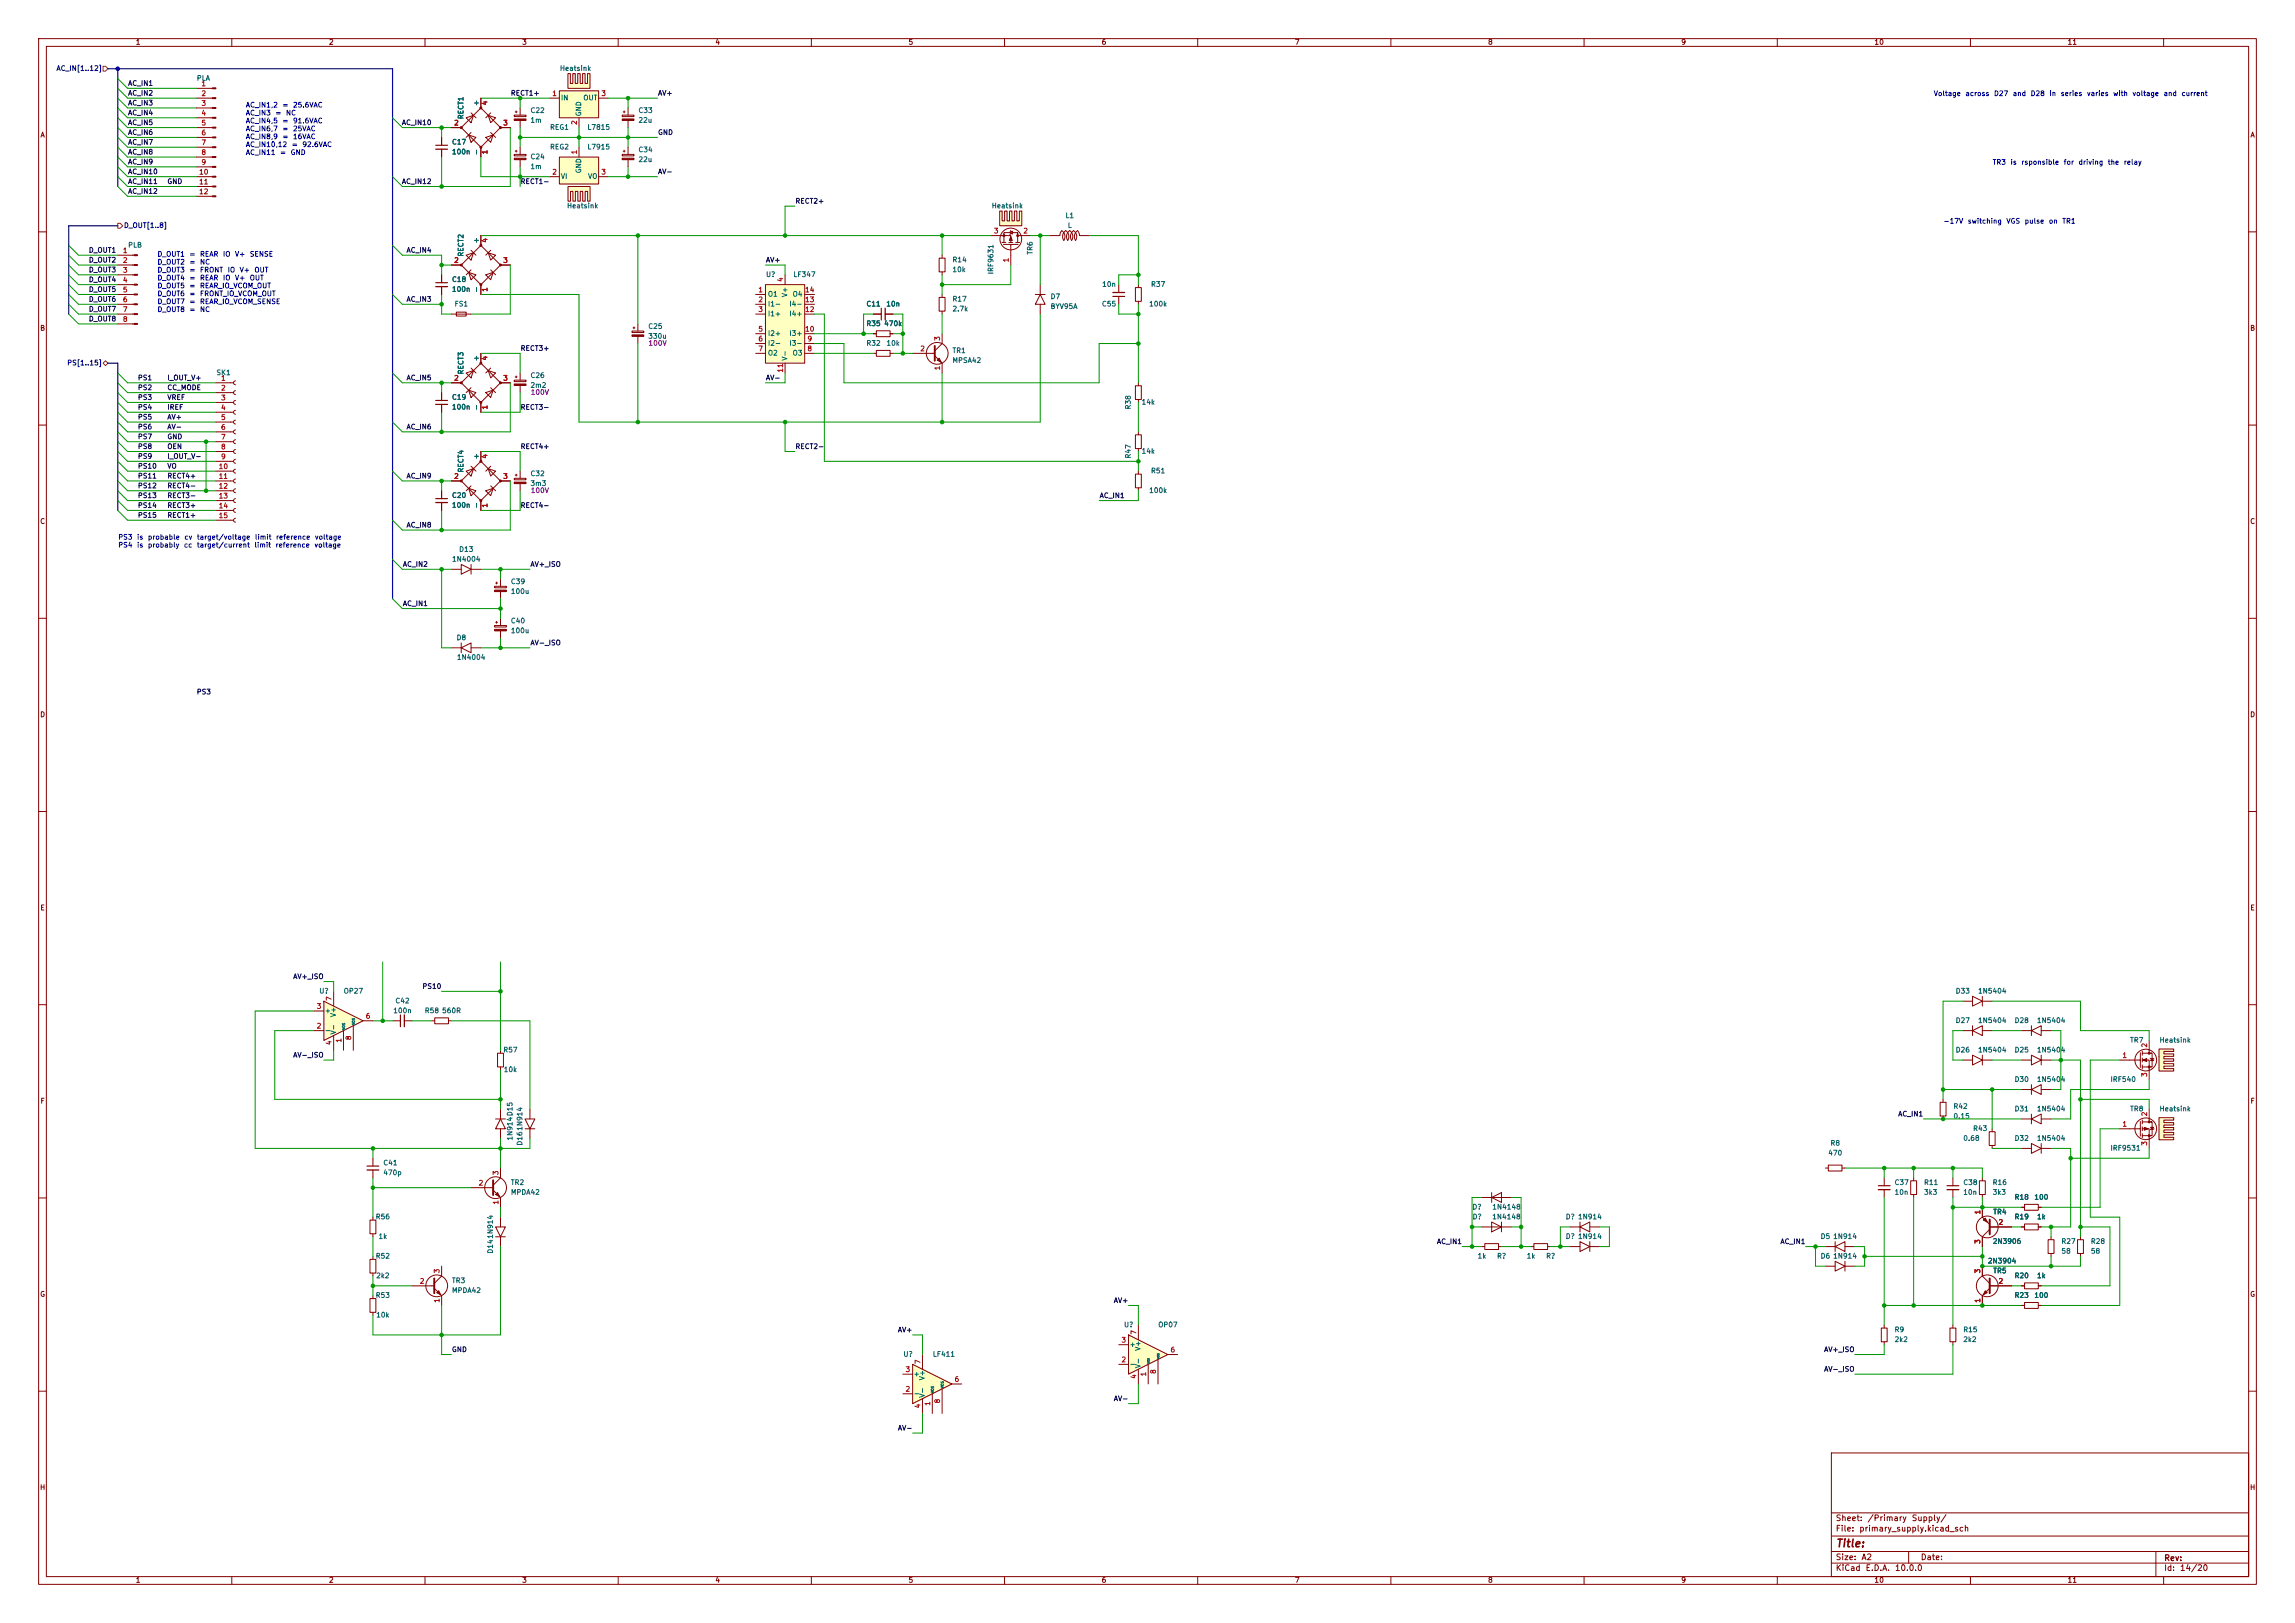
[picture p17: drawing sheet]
<svg xmlns="http://www.w3.org/2000/svg" width="594mm" height="420mm" viewBox="0 0 594 420" stroke-linecap="round" stroke-linejoin="round" font-family="sans-serif">
<defs><g id="words">
<text font-size="2" fill="#840000" x="475" y="400.9">Title:</text>
<g font-size="1.5" fill="#840000">
<text x="475" y="394">Sheet:</text>
<text x="483.2" y="394">/Primary</text>
<text x="494.7" y="394">Supply/</text>
<text x="475" y="396.7">File:</text>
<text x="481.1" y="396.7">primary_supply.kicad_sch</text>
<text x="475" y="406.9">KiCad</text>
<text x="475" y="404.1">Size:</text>
<text x="481.7" y="404.1">A2</text>
<text x="482.7" y="406.9">E.D.A.</text>
<text x="490.3" y="406.9">10.0.0</text>
<text x="497" y="404.1">Date:</text>
<text x="560" y="404.3">Rev:</text>
<text x="560" y="406.9">Id:</text>
<text x="564.1" y="406.9">14/20</text>
</g>
<g font-size="1.3" fill="#840000">
<text x="35" y="11.9">1</text>
<text x="85" y="11.9">2</text>
<text x="135" y="11.9">3</text>
<text x="185" y="11.9">4</text>
<text x="235" y="11.9">5</text>
<text x="285" y="11.9">6</text>
<text x="335" y="11.9">7</text>
<text x="385" y="11.9">8</text>
<text x="435" y="11.9">9</text>
<text x="485" y="11.9">10</text>
<text x="535" y="11.9">11</text>
<text x="10.3" y="35.9">A</text>
<text x="582.3" y="35.9">A</text>
<text x="10.3" y="85.9">B</text>
<text x="582.3" y="85.9">B</text>
<text x="10.3" y="135.9">C</text>
<text x="582.3" y="135.9">C</text>
<text x="10.3" y="185.9">D</text>
<text x="582.3" y="185.9">D</text>
<text x="10.3" y="235.9">E</text>
<text x="582.3" y="235.9">E</text>
<text x="10.3" y="285.9">F</text>
<text x="582.3" y="285.9">F</text>
<text x="10.3" y="335.9">G</text>
<text x="582.3" y="335.9">G</text>
<text x="10.2" y="385.9">H</text>
<text x="582.2" y="385.9">H</text>
<text x="35" y="409.9">1</text>
<text x="85" y="409.9">2</text>
<text x="135" y="409.9">3</text>
<text x="185" y="409.9">4</text>
<text x="235" y="409.9">5</text>
<text x="285" y="409.9">6</text>
<text x="335" y="409.9">7</text>
<text x="385" y="409.9">8</text>
<text x="435" y="409.9">9</text>
<text x="485" y="409.9">10</text>
<text x="535" y="409.9">11</text>
</g>
<g font-size="1.3" fill="#000084">
<text x="14.5" y="18.6">AC_IN[1..12]</text>
<text x="31.9" y="59.3">D_OUT[1..8]</text>
<text x="17.3" y="94.8">PS[1..15]</text>
</g>
<g font-size="1.3" fill="#0f0f0f">
<text x="33" y="22.5">AC_IN1</text>
<text x="33" y="25.1">AC_IN2</text>
<text x="33" y="27.6">AC_IN3</text>
<text x="132.1" y="25.1">RECT1+</text>
<text x="170.2" y="25.1">AV+</text>
<text x="33" y="30.1">AC_IN4</text>
<text x="33" y="32.7">AC_IN5</text>
<text x="33" y="35.2">AC_IN6</text>
<text x="103.9" y="32.7">AC_IN10</text>
<text x="170.2" y="35.2">GND</text>
<text x="33" y="40.3">AC_IN8</text>
<text x="33" y="37.8">AC_IN7</text>
<text x="33" y="47.9">AC_IN11</text>
<text x="33" y="45.4">AC_IN10</text>
<text x="33" y="42.8">AC_IN9</text>
<text x="43.2" y="47.9">GND</text>
<text x="103.9" y="47.9">AC_IN12</text>
<text x="134.6" y="47.9">RECT1-</text>
<text x="170.2" y="45.4">AV-</text>
<text x="33" y="50.5">AC_IN12</text>
<text x="205.7" y="53">RECT2+</text>
<text x="22.9" y="65.7">D_OUT1</text>
<text x="105.1" y="65.7">AC_IN4</text>
<text x="22.9" y="70.8">D_OUT3</text>
<text x="22.9" y="68.2">D_OUT2</text>
<text x="198.1" y="68.2">AV+</text>
<text x="22.9" y="75.9">D_OUT5</text>
<text x="22.9" y="73.3">D_OUT4</text>
<text x="22.9" y="78.4">D_OUT6</text>
<text x="22.9" y="80.9">D_OUT7</text>
<text x="22.9" y="83.5">D_OUT8</text>
<text x="105.1" y="78.4">AC_IN3</text>
<text x="134.6" y="91.1">RECT3+</text>
<text x="35.6" y="98.7">PS1</text>
<text x="35.6" y="101.3">PS2</text>
<text x="43.2" y="101.3">CC_MODE</text>
<text x="43.2" y="98.7">I_OUT_V+</text>
<text x="105.1" y="98.7">AC_IN5</text>
<text x="198.1" y="98.7">AV-</text>
<text x="35.6" y="103.8">PS3</text>
<text x="35.6" y="106.3">PS4</text>
<text x="43.2" y="103.8">VREF</text>
<text x="43.2" y="106.3">IREF</text>
<text x="134.6" y="106.3">RECT3-</text>
<text x="35.6" y="114">PS7</text>
<text x="35.6" y="111.4">PS6</text>
<text x="35.6" y="108.9">PS5</text>
<text x="43.2" y="111.4">AV-</text>
<text x="43.2" y="108.9">AV+</text>
<text x="43.2" y="114">GND</text>
<text x="105.1" y="111.4">AC_IN6</text>
<text x="35.6" y="116.5">PS8</text>
<text x="35.6" y="119">PS9</text>
<text x="43.2" y="116.5">OEN</text>
<text x="43.2" y="119">I_OUT_V-</text>
<text x="134.6" y="116.5">RECT4+</text>
<text x="205.7" y="116.5">RECT2-</text>
<text x="35.6" y="121.6">PS10</text>
<text x="35.6" y="124.1">PS11</text>
<text x="43.2" y="124.1">RECT4+</text>
<text x="43.2" y="121.6">VO</text>
<text x="105.1" y="124.1">AC_IN9</text>
<text x="35.6" y="129.2">PS13</text>
<text x="35.6" y="126.7">PS12</text>
<text x="35.6" y="131.7">PS14</text>
<text x="43.2" y="129.2">RECT3-</text>
<text x="43.2" y="131.7">RECT3+</text>
<text x="43.2" y="126.7">RECT4-</text>
<text x="134.6" y="131.7">RECT4-</text>
<text x="284.5" y="129.2">AC_IN1</text>
<text x="35.6" y="134.3">PS15</text>
<text x="43.2" y="134.3">RECT1+</text>
<text x="105.1" y="136.8">AC_IN8</text>
<text x="104.1" y="147">AC_IN2</text>
<text x="137.2" y="147">AV+_ISO</text>
<text x="104.1" y="157.1">AC_IN1</text>
<text x="137.2" y="167.3">AV-_ISO</text>
<text x="50.8" y="180">PS3</text>
<text x="75.8" y="253.7">AV+_ISO</text>
<text x="109.2" y="256.2">PS10</text>
<text x="75.8" y="274">AV-_ISO</text>
<text x="491.2" y="289.2">AC_IN1</text>
<text x="371.8" y="322.2">AC_IN1</text>
<text x="460.7" y="322.2">AC_IN1</text>
<text x="288.1" y="337.5">AV+</text>
<text x="232.3" y="345.1">AV+</text>
<text x="116.8" y="350.2">GND</text>
<text x="472" y="350.2">AV+_ISO</text>
<text x="472" y="355.3">AV-_ISO</text>
<text x="288.1" y="362.9">AV-</text>
<text x="232.3" y="370.5">AV-</text>
</g>
<g font-size="1.3" fill="#006464">
<text x="50.8" y="21.2">PLA</text>
<text x="144.8" y="18.6">Heatsink</text>
<text x="124.2" y="27.6" transform="rotate(-90 124.2 27.6)">+</text>
<text x="137.2" y="29.5">C22</text>
<text x="145" y="26.3">IN</text>
<text x="150.9" y="26.3">OUT</text>
<text x="165.1" y="29.5">C33</text>
<text x="120.2" y="31" transform="rotate(-90 120.2 31)">RECT1</text>
<text x="137.2" y="32.1">1m</text>
<text x="142.2" y="33.9">REG1</text>
<text x="150.7" y="30.2" transform="rotate(-90 150.7 30.2)">GND</text>
<text x="151.9" y="33.9">L7815</text>
<text x="165.1" y="32.1">22u</text>
<text x="116.8" y="40.2">100n</text>
<text x="116.8" y="37.7">C17</text>
<text x="124.2" y="40.3" transform="rotate(-90 124.2 40.3)">-</text>
<text x="137.2" y="41.5">C24</text>
<text x="142.2" y="39">REG2</text>
<text x="151.9" y="39">L7915</text>
<text x="165.1" y="39.7">C34</text>
<text x="137.2" y="44">1m</text>
<text x="145" y="46.6">VI</text>
<text x="150.7" y="45" transform="rotate(-90 150.7 45)">GND</text>
<text x="152.1" y="46.6">VO</text>
<text x="165.1" y="42.2">22u</text>
<text x="146.6" y="54.2">Heatsink</text>
<text x="256.5" y="54.2">Heatsink</text>
<text x="275.6" y="56.7">L1</text>
<text x="276.2" y="59.3">L</text>
<text x="33" y="64.4">PLB</text>
<text x="124.2" y="63.1" transform="rotate(-90 124.2 63.1)">+</text>
<text x="120.2" y="66.5" transform="rotate(-90 120.2 66.5)">RECT2</text>
<text x="198.1" y="72">U?</text>
<text x="205.2" y="72">LF347</text>
<text x="246.4" y="70.7">10k</text>
<text x="246.4" y="68.2">R14</text>
<text x="257.4" y="71.1" transform="rotate(-90 257.4 71.1)">IRF9631</text>
<text x="267.6" y="66" transform="rotate(-90 267.6 66)">TR6</text>
<text x="116.8" y="75.8">100n</text>
<text x="116.8" y="73.3">C18</text>
<text x="124.2" y="75.8" transform="rotate(-90 124.2 75.8)">-</text>
<text x="198.6" y="77.1">O1</text>
<text x="204.1" y="77" transform="rotate(-90 204.1 77)">V+</text>
<text x="205" y="77.1">O4</text>
<text x="271.8" y="77.7">D7</text>
<text x="285.1" y="74.5">10n</text>
<text x="297.8" y="74.5">R37</text>
<text x="117.5" y="79.6">FS1</text>
<text x="198.6" y="79.6">I1-</text>
<text x="198.6" y="82.1">I1+</text>
<text x="204.2" y="82.1">I4+</text>
<text x="204.2" y="79.6">I4-</text>
<text x="224.1" y="79.6">C11</text>
<text x="229.3" y="79.6">10n</text>
<text x="246.4" y="80.9">2.7k</text>
<text x="246.4" y="78.3">R17</text>
<text x="271.8" y="80.2">BYV95A</text>
<text x="285.1" y="79.6">C55</text>
<text x="297.3" y="79.6">100k</text>
<text x="167.6" y="87.9">330u</text>
<text x="167.6" y="85.4">C25</text>
<text x="198.6" y="87.2">I2+</text>
<text x="198.6" y="89.8">I2-</text>
<text x="204.2" y="89.8">I3-</text>
<text x="204.2" y="87.2">I3+</text>
<text x="224.1" y="89.8">R32</text>
<text x="224.1" y="84.7">R35</text>
<text x="228.7" y="84.7">470k</text>
<text x="229.3" y="89.8">10k</text>
<text x="124.2" y="93.6" transform="rotate(-90 124.2 93.6)">+</text>
<text x="198.6" y="92.3">O2</text>
<text x="204.1" y="93.5" transform="rotate(-90 204.1 93.5)">V-</text>
<text x="205" y="92.3">O3</text>
<text x="246.4" y="91.7">TR1</text>
<text x="246.4" y="94.2">MPSA42</text>
<text x="55.9" y="97.4">SK1</text>
<text x="120.2" y="97" transform="rotate(-90 120.2 97)">RECT3</text>
<text x="137.2" y="100.6">2m2</text>
<text x="137.2" y="98.1">C26</text>
<text x="116.8" y="106.3">100n</text>
<text x="116.8" y="103.7">C19</text>
<text x="124.2" y="106.3" transform="rotate(-90 124.2 106.3)">-</text>
<text x="293" y="106.1" transform="rotate(-90 293 106.1)">R38</text>
<text x="295.4" y="105">14k</text>
<text x="124.2" y="119" transform="rotate(-90 124.2 119)">+</text>
<text x="293" y="118.8" transform="rotate(-90 293 118.8)">R47</text>
<text x="295.4" y="117.7">14k</text>
<text x="120.2" y="122.4" transform="rotate(-90 120.2 122.4)">RECT4</text>
<text x="137.2" y="123.5">C32</text>
<text x="297.8" y="122.8">R51</text>
<text x="116.8" y="131.7">100n</text>
<text x="116.8" y="129.1">C20</text>
<text x="124.2" y="131.7" transform="rotate(-90 124.2 131.7)">-</text>
<text x="137.2" y="126">3m3</text>
<text x="297.3" y="127.9">100k</text>
<text x="118.7" y="143.1">D13</text>
<text x="116.9" y="145.6">1N4004</text>
<text x="132.1" y="154">100u</text>
<text x="132.1" y="151.4">C39</text>
<text x="132.1" y="161.6">C40</text>
<text x="118" y="166">D8</text>
<text x="132.1" y="164.1">100u</text>
<text x="118.1" y="171">1N4004</text>
<text x="82.5" y="257.4">U?</text>
<text x="88.8" y="257.4">OP27</text>
<text x="506.1" y="257.4">D33</text>
<text x="511.8" y="257.4">1N5404</text>
<text x="83.9" y="262.5">+</text>
<text x="87.2" y="263.3" transform="rotate(-90 87.2 263.3)">V+</text>
<text x="101.7" y="262.5">100n</text>
<text x="102.2" y="259.9">C42</text>
<text x="109.8" y="262.5">R58</text>
<text x="114.3" y="262.5">560R</text>
<text x="83.9" y="267.6">-</text>
<text x="87.2" y="267.8" transform="rotate(-90 87.2 267.8)">V-</text>
<text x="506.1" y="265">D27</text>
<text x="511.8" y="265">1N5404</text>
<text x="521.3" y="265">D28</text>
<text x="527.1" y="265">1N5404</text>
<text x="130.1" y="272.6">R57</text>
<text x="506.1" y="272.6">D26</text>
<text x="511.8" y="272.6">1N5404</text>
<text x="521.3" y="272.6">D25</text>
<text x="527.1" y="272.6">1N5404</text>
<text x="551.2" y="270.1">TR7</text>
<text x="558.8" y="270.1">Heatsink</text>
<text x="130.3" y="277.7">10k</text>
<text x="521.3" y="280.3">D30</text>
<text x="527.1" y="280.3">1N5404</text>
<text x="546.1" y="280.3">IRF540</text>
<text x="505.5" y="287.2">R42</text>
<text x="521.3" y="287.9">D31</text>
<text x="527.1" y="287.9">1N5404</text>
<text x="551.2" y="287.9">TR8</text>
<text x="558.8" y="287.9">Heatsink</text>
<text x="505.5" y="289.8">0.15</text>
<text x="510.5" y="293">R43</text>
<text x="132.9" y="295.3" transform="rotate(-90 132.9 295.3)">1N914D15</text>
<text x="135.5" y="296.6" transform="rotate(-90 135.5 296.6)">D161N914</text>
<text x="473.1" y="299.3">470</text>
<text x="473.6" y="296.8">R8</text>
<text x="508" y="295.5">0.68</text>
<text x="521.3" y="295.5">D32</text>
<text x="527.1" y="295.5">1N5404</text>
<text x="546.1" y="298">IRF9531</text>
<text x="99.1" y="304.4">470p</text>
<text x="99.1" y="301.9">C41</text>
<text x="132.1" y="306.9">TR2</text>
<text x="132.1" y="309.5">MPDA42</text>
<text x="490.2" y="306.9">C37</text>
<text x="490.2" y="309.5">10n</text>
<text x="497.8" y="309.5">3k3</text>
<text x="497.8" y="306.9">R11</text>
<text x="508" y="306.9">C38</text>
<text x="508" y="309.5">10n</text>
<text x="515.6" y="309.5">3k3</text>
<text x="515.6" y="306.9">R16</text>
<text x="521.3" y="310.7">R18</text>
<text x="526.4" y="310.7">100</text>
<text x="97.1" y="315.8">R56</text>
<text x="381" y="313.3">D?</text>
<text x="381" y="315.8">D?</text>
<text x="386.1" y="315.8">1N4148</text>
<text x="386.1" y="313.3">1N4148</text>
<text x="405.1" y="315.8">D? 1N914</text>
<text x="515.8" y="314.6">TR4</text>
<text x="521.3" y="315.8">R19</text>
<text x="527.1" y="315.8">1k</text>
<text x="97.8" y="320.9">1k</text>
<text x="405.1" y="320.9">D? 1N914</text>
<text x="471.1" y="320.9">D5</text>
<text x="474.3" y="320.9">1N914</text>
<text x="515.6" y="322.2">2N3906</text>
<text x="533.4" y="322.2">R27</text>
<text x="541" y="322.2">R28</text>
<text x="97.1" y="326">R52</text>
<text x="127.9" y="324.5" transform="rotate(-90 127.9 324.5)">D141N914</text>
<text x="382.3" y="326">1k</text>
<text x="387.3" y="326">R?</text>
<text x="395" y="326">1k</text>
<text x="400" y="326">R?</text>
<text x="471.1" y="326">D6</text>
<text x="474.3" y="326">1N914</text>
<text x="514.4" y="327.3">2N3904</text>
<text x="515.8" y="329.8">TR5</text>
<text x="533.4" y="324.7">58</text>
<text x="541" y="324.7">58</text>
<text x="97.2" y="331.1">2k2</text>
<text x="116.8" y="332.3">TR3</text>
<text x="116.8" y="334.9">MPDA42</text>
<text x="521.3" y="331.1">R20</text>
<text x="527.1" y="331.1">1k</text>
<text x="97.1" y="336.1">R53</text>
<text x="97.2" y="341.2">10k</text>
<text x="521.3" y="336.1">R23</text>
<text x="526.4" y="336.1">100</text>
<text x="290.8" y="343.8">U?</text>
<text x="299.6" y="343.8">OP07</text>
<text x="490.2" y="345">R9</text>
<text x="490.2" y="347.6">2k2</text>
<text x="508" y="347.6">2k2</text>
<text x="508" y="345">R15</text>
<text x="233.7" y="351.4">U?</text>
<text x="241.3" y="351.4">LF411</text>
<text x="292.2" y="353.9">-</text>
<text x="292.2" y="348.8">+</text>
<text x="295.5" y="349.7" transform="rotate(-90 295.5 349.7)">V+</text>
<text x="236.3" y="356.5">+</text>
<text x="239.6" y="357.3" transform="rotate(-90 239.6 357.3)">V+</text>
<text x="295.5" y="354.2" transform="rotate(-90 295.5 354.2)">V-</text>
<text x="236.3" y="361.5">-</text>
<text x="239.6" y="361.8" transform="rotate(-90 239.6 361.8)">V-</text>
</g>
<g font-size="1.3" fill="#a90000">
<text x="52" y="22.6">1</text>
<text x="52" y="25.1">2</text>
<text x="52" y="27.7">3</text>
<text x="126.4" y="27.4" transform="rotate(-90 126.4 27.4)">4</text>
<text x="142.8" y="25.1">1</text>
<text x="155.5" y="25.1">3</text>
<text x="52" y="30.2">4</text>
<text x="52" y="32.8">5</text>
<text x="52" y="35.3">6</text>
<text x="117.4" y="32.8">2</text>
<text x="130.1" y="32.8">3</text>
<text x="149.6" y="32.5" transform="rotate(-90 149.6 32.5)">2</text>
<text x="52" y="37.8">7</text>
<text x="52" y="40.4">8</text>
<text x="126.4" y="40.1" transform="rotate(-90 126.4 40.1)">1</text>
<text x="149.6" y="40.1" transform="rotate(-90 149.6 40.1)">1</text>
<text x="51.4" y="45.5">10</text>
<text x="52" y="42.9">9</text>
<text x="142.8" y="45.5">2</text>
<text x="155.5" y="45.5">3</text>
<text x="51.4" y="48">11</text>
<text x="51.4" y="50.5">12</text>
<text x="31.7" y="65.8">1</text>
<text x="126.4" y="62.9" transform="rotate(-90 126.4 62.9)">4</text>
<text x="257.1" y="60.7">3</text>
<text x="264.7" y="60.7">2</text>
<text x="31.7" y="68.3">2</text>
<text x="31.7" y="70.9">3</text>
<text x="117.4" y="68.3">2</text>
<text x="130.1" y="68.3">3</text>
<text x="261.4" y="68" transform="rotate(-90 261.4 68)">1</text>
<text x="31.7" y="73.4">4</text>
<text x="31.7" y="75.9">5</text>
<text x="126.4" y="75.6" transform="rotate(-90 126.4 75.6)">1</text>
<text x="196.1" y="75.9">1</text>
<text x="202.9" y="73.1" transform="rotate(-90 202.9 73.1)">4</text>
<text x="208.2" y="75.9">14</text>
<text x="31.7" y="78.5">6</text>
<text x="31.7" y="81">7</text>
<text x="31.7" y="83.6">8</text>
<text x="196.1" y="78.5">2</text>
<text x="196.1" y="81">3</text>
<text x="208.2" y="81">12</text>
<text x="208.2" y="78.5">13</text>
<text x="196.1" y="86.1">5</text>
<text x="196.1" y="88.6">6</text>
<text x="208.2" y="86.1">10</text>
<text x="208.8" y="88.6">9</text>
<text x="243.6" y="88.3" transform="rotate(-90 243.6 88.3)">3</text>
<text x="126.4" y="93.4" transform="rotate(-90 126.4 93.4)">4</text>
<text x="196.1" y="91.2">7</text>
<text x="208.8" y="91.2">8</text>
<text x="238.1" y="91.2">2</text>
<text x="243.6" y="96" transform="rotate(-90 243.6 96)">1</text>
<text x="57.1" y="98.8">1</text>
<text x="57.1" y="101.3">2</text>
<text x="117.4" y="98.8">2</text>
<text x="130.1" y="98.8">3</text>
<text x="202.9" y="96.6" transform="rotate(-90 202.9 96.6)">11</text>
<text x="57.1" y="103.9">3</text>
<text x="57.1" y="106.4">4</text>
<text x="126.4" y="106.1" transform="rotate(-90 126.4 106.1)">1</text>
<text x="57.1" y="109">5</text>
<text x="57.1" y="111.5">6</text>
<text x="57.1" y="114">7</text>
<text x="57.1" y="116.6">8</text>
<text x="57.1" y="119.1">9</text>
<text x="126.4" y="118.8" transform="rotate(-90 126.4 118.8)">4</text>
<text x="56.5" y="121.7">10</text>
<text x="56.5" y="124.2">11</text>
<text x="117.4" y="124.2">2</text>
<text x="130.1" y="124.2">3</text>
<text x="56.5" y="126.7">12</text>
<text x="56.5" y="129.3">13</text>
<text x="56.5" y="131.8">14</text>
<text x="126.4" y="131.5" transform="rotate(-90 126.4 131.5)">1</text>
<text x="56.5" y="134.4">15</text>
<text x="81.8" y="261.4">3</text>
<text x="86.1" y="259.2" transform="rotate(-90 86.1 259.2)">7</text>
<text x="94.5" y="263.9">6</text>
<text x="81.8" y="266.4">2</text>
<text x="88.6" y="269.9" transform="rotate(-90 88.6 269.9)">1</text>
<text x="91.2" y="269.3" transform="rotate(-90 91.2 269.3)">8</text>
<text x="86.1" y="270.6" transform="rotate(-90 86.1 270.6)">4</text>
<text x="549.2" y="274.1">1</text>
<text x="556" y="271.2" transform="rotate(-90 556 271.2)">2</text>
<text x="556" y="278.8" transform="rotate(-90 556 278.8)">3</text>
<text x="549.2" y="291.8">1</text>
<text x="556" y="289" transform="rotate(-90 556 289)">2</text>
<text x="556" y="296.6" transform="rotate(-90 556 296.6)">3</text>
<text x="129.3" y="304.2" transform="rotate(-90 129.3 304.2)">3</text>
<text x="123.8" y="307.1">2</text>
<text x="129.3" y="311.9" transform="rotate(-90 129.3 311.9)">1</text>
<text x="512.8" y="314.4" transform="rotate(-90 512.8 314.4)">1</text>
<text x="517.1" y="317.2">2</text>
<text x="512.8" y="322" transform="rotate(-90 512.8 322)">3</text>
<text x="114" y="329.6" transform="rotate(-90 114 329.6)">3</text>
<text x="512.8" y="329.6" transform="rotate(-90 512.8 329.6)">3</text>
<text x="108.5" y="332.5">2</text>
<text x="517.1" y="332.5">2</text>
<text x="114" y="337.3" transform="rotate(-90 114 337.3)">1</text>
<text x="512.8" y="337.3" transform="rotate(-90 512.8 337.3)">1</text>
<text x="290.1" y="347.7">3</text>
<text x="294.4" y="345.5" transform="rotate(-90 294.4 345.5)">7</text>
<text x="238.5" y="353.1" transform="rotate(-90 238.5 353.1)">7</text>
<text x="290.1" y="352.8">2</text>
<text x="302.8" y="350.3">6</text>
<text x="234.2" y="355.3">3</text>
<text x="246.9" y="357.9">6</text>
<text x="294.4" y="356.9" transform="rotate(-90 294.4 356.9)">4</text>
<text x="296.9" y="356.3" transform="rotate(-90 296.9 356.3)">1</text>
<text x="299.5" y="355.7" transform="rotate(-90 299.5 355.7)">8</text>
<text x="234.2" y="360.4">2</text>
<text x="238.5" y="364.6" transform="rotate(-90 238.5 364.6)">4</text>
<text x="241" y="363.9" transform="rotate(-90 241 363.9)">1</text>
<text x="243.6" y="363.3" transform="rotate(-90 243.6 363.3)">8</text>
</g>
<g font-size="1.3" fill="#0000c2">
<text x="63.5" y="28.1">AC_IN1,2</text>
<text x="73" y="28.1">=</text>
<text x="75.7" y="28.1">25.6VAC</text>
<text x="500.4" y="25.2">Voltage</text>
<text x="508.6" y="25.2">across</text>
<text x="516" y="25.2">D27</text>
<text x="520.8" y="25.2">and</text>
<text x="525.4" y="25.2">D28</text>
<text x="530.3" y="25.2">in</text>
<text x="533.2" y="25.2">series</text>
<text x="540" y="25.2">varies</text>
<text x="546.8" y="25.2">with</text>
<text x="551.8" y="25.2">voltage</text>
<text x="559.9" y="25.2">and</text>
<text x="564.5" y="25.2">current</text>
<text x="63.5" y="30.2">AC_IN3</text>
<text x="63.5" y="32.2">AC_IN4,5</text>
<text x="63.5" y="34.3">AC_IN6,7</text>
<text x="71.1" y="30.2">=</text>
<text x="73" y="32.2">=</text>
<text x="73" y="34.3">=</text>
<text x="73.9" y="30.2">NC</text>
<text x="75.7" y="32.2">91.6VAC</text>
<text x="75.7" y="34.3">25VAC</text>
<text x="63.5" y="36.3">AC_IN8,9</text>
<text x="63.5" y="38.3">AC_IN10,12</text>
<text x="63.5" y="40.4">AC_IN11</text>
<text x="72.4" y="40.4">=</text>
<text x="73" y="36.3">=</text>
<text x="75.1" y="40.4">GND</text>
<text x="75.4" y="38.3">=</text>
<text x="75.7" y="36.3">16VAC</text>
<text x="78.1" y="38.3">92.6VAC</text>
<text x="515.6" y="42.9">TR3</text>
<text x="520.2" y="42.9">is</text>
<text x="523" y="42.9">rsponsible</text>
<text x="534" y="42.9">for</text>
<text x="537.8" y="42.9">driving</text>
<text x="545.4" y="42.9">the</text>
<text x="549.6" y="42.9">relay</text>
<text x="502.9" y="58.2">-17V</text>
<text x="509.2" y="58.2">switching</text>
<text x="519.2" y="58.2">VGS</text>
<text x="523.9" y="58.2">pulse</text>
<text x="530.2" y="58.2">on</text>
<text x="533.6" y="58.2">TR1</text>
<text x="40.6" y="66.7">D_OUT1</text>
<text x="40.6" y="68.8">D_OUT2</text>
<text x="40.6" y="70.8">D_OUT3</text>
<text x="48.9" y="66.7">=</text>
<text x="48.9" y="68.8">=</text>
<text x="48.9" y="70.8">=</text>
<text x="51.6" y="66.7">REAR</text>
<text x="51.6" y="68.8">NC</text>
<text x="51.6" y="70.8">FRONT</text>
<text x="57.6" y="66.7">IO</text>
<text x="58.8" y="70.8">IO</text>
<text x="60.7" y="66.7">V+</text>
<text x="61.9" y="70.8">V+</text>
<text x="64.5" y="66.7">SENSE</text>
<text x="65.7" y="70.8">OUT</text>
<text x="40.6" y="72.9">D_OUT4</text>
<text x="40.6" y="74.9">D_OUT5</text>
<text x="40.6" y="76.9">D_OUT6</text>
<text x="48.9" y="72.9">=</text>
<text x="48.9" y="74.9">=</text>
<text x="48.9" y="76.9">=</text>
<text x="51.6" y="72.9">REAR</text>
<text x="51.6" y="74.9">REAR_IO_VCOM_OUT</text>
<text x="51.6" y="76.9">FRONT_IO_VCOM_OUT</text>
<text x="57.6" y="72.9">IO</text>
<text x="60.7" y="72.9">V+</text>
<text x="64.5" y="72.9">OUT</text>
<text x="40.6" y="79">D_OUT7</text>
<text x="40.6" y="81">D_OUT8</text>
<text x="48.9" y="79">=</text>
<text x="48.9" y="81">=</text>
<text x="51.6" y="79">REAR_IO_VCOM_SENSE</text>
<text x="51.6" y="81">NC</text>
<text x="30.5" y="139.9">PS3</text>
<text x="30.5" y="142">PS4</text>
<text x="35.3" y="139.9">is</text>
<text x="35.3" y="142">is</text>
<text x="38.1" y="139.9">probable</text>
<text x="38.1" y="142">probably</text>
<text x="47.5" y="142">cc</text>
<text x="47.6" y="139.9">cv</text>
<text x="50.8" y="139.9">target/voltage</text>
<text x="50.8" y="142">target/current</text>
<text x="65.7" y="142">limit</text>
<text x="65.8" y="139.9">limit</text>
<text x="71.2" y="142">reference</text>
<text x="71.3" y="139.9">reference</text>
<text x="81.3" y="142">voltage</text>
<text x="81.4" y="139.9">voltage</text>
</g>
<g font-size="1.3" fill="#840084">
<text x="167.7" y="89.8">100V</text>
<text x="137.2" y="102.5">100V</text>
<text x="137.2" y="127.9">100V</text>
</g>
<g font-size=".6" fill="#006464">
<text x="89.4" y="266.6" transform="rotate(-90 89.4 266.6)">VOS</text>
<text x="92" y="265.3" transform="rotate(-90 92 265.3)">VOS</text>
<text x="244.4" y="359.3" transform="rotate(-90 244.4 359.3)">VOS</text>
<text x="241.8" y="360.6" transform="rotate(-90 241.8 360.6)">VOS</text>
</g>
<g font-size=".5" fill="#006464">
<text x="297.7" y="352.9" transform="rotate(-90 297.7 352.9)">VOS</text>
<text x="300.2" y="351.7" transform="rotate(-90 300.2 351.7)">VOS</text>
</g>
</g></defs>
<g fill="none" stroke="#840000" stroke-width=".26">
<path d="M10 10h574v400h-574zM12 12h570v396h-570zM60 10v2M110 10v2M160 10v2M210 10v2M260 10v2M310 10v2M360 10v2M410 10v2M460 10v2M510 10v2"/>
<path d="M560 10v2M10 60h2M582 60h2M10 110h2M582 110h2M10 160h2M582 160h2M10 210h2M582 210h2M10 260h2M582 260h2M10 310h2"/>
<path d="M582 310h2M10 360h2M474 376h108v32h-108zM582 360h2M474 397.5h108M474 391.5h108M60 408v2M110 408v2M160 408v2M210 408v2M260 408v2M310 408v2"/>
<path d="M360 408v2M410 408v2M460 408v2M474 404.5h108M474 401.5h108M494 401.5v3M510 408v2M558 401.5v6.5M560 408v2"/>
</g>
<g fill="#ffffc2">
<path d="M147 19.1h.6v2.5h.7v-2.5h.6v2.5h.6l-.6 1.3h-1.9z"/>
<path d="M149.5 19.1h.7v2.5h.6v-2.5h.6v2.5h.7v-2.5h.6v3.8h-3.8l.6-1.3z"/>
</g>
<g fill="none" stroke="#840000" stroke-width=".26">
<path d="M147 19.1h.6v2.5h.7v-2.5h.6v2.5h.6v-2.5h.7v2.5h.6v-2.5h.6v2.5h.7v-2.5h.6v3.8h-5.7zM508 259.1h2.5M510.5 257.8l2.6 1.3-2.6 1.3zM513.1 257.8v2.6M513.1 259.1h2.5M514.9 292.9h1.5v3.5h-1.5zM515.6 292.1v.8M515.6 296.4v.8M523.2 297.2h2.6M523.2 289.6h2.6M525.8 295.9l2.5 1.3-2.5 1.3zM525.8 289.6l2.5-1.3v2.5z"/>
<path d="M525.8 288.3v2.5M528.3 295.9v2.6M528.3 297.2h2.6M528.3 289.6h2.6M406.4 317.5h2.5M408.9 317.5l2.6-1.3v2.6zM408.9 316.2v2.6M411.5 317.5h2.5M406.4 322.6h2.5M408.9 321.3l2.6 1.3-2.6 1.3zM411.5 321.3v2.6M411.5 322.6h2.5"/>
<path d="M513.1 327.7v2.5l1.9 1.9M515 333.4l-1.9 1.9v2.5M515 332.7h5.7M523.2 337.8h.8M524 337.1h3.6v1.5h-3.6zM527.6 337.8h.7"/>
<circle cx="514.3" cy="332.7" r="2.82"/>
</g>
<path d="M515 330.8v3.8" fill="none" stroke="#840000" stroke-width=".51"/>
<path d="M513.8 334l.5 .5-1 .5z" fill="#840000" stroke="#840000" stroke-width=".26"/>
<path d="M292.1 345.4l10.2 5.1-10.2 5.1z" fill="#ffffc2"/>
<g fill="none" stroke="#840000" stroke-width=".26">
<path d="M114.3 71.1v2.1M114.3 74.2v2M116.8 68.6h2.6M119.4 68.6l5.1-5.1 5 5.1-5 5.1zM120.6 66l2-.6-.7 1.9zM121.3 70.5l1.9 .6-1.3 1.3zM121.9 69.9l-1.3 1.2M121.9 64.8l1.3 1.2M124.5 61v2.5M124.5 73.7v2.5M125.7 71.1l1.9-.6-.6 1.9zM126.4 65.4l1.9 .6-1.3 1.3z"/>
<path d="M127 64.8l-1.3 1.2M127 69.9l1.3 1.2M129.5 68.6h2.6M293.9 74.4h1.5v3.6h-1.5zM294.6 73.7v.7M294.6 78v.7M124.5 116.8v2.6M116.8 124.5h2.6M119.4 124.5l5.1-5.1 5 5.1-5 5zM120.6 121.9l2-.6-.7 1.9zM121.3 126.4l1.9 .6-1.3 1.3zM121.9 125.7l-1.3 1.3"/>
<path d="M121.9 120.7l1.3 1.2M124.5 129.5v2.6M125.7 127l1.9-.6-.6 1.9zM126.4 121.3l1.9 .6-1.3 1.3zM127 120.7l-1.3 1.2M127 125.7l1.3 1.3M129.5 124.5h2.6M293.9 122.7h1.5v3.5h-1.5zM294.6 121.9v.8M294.6 126.2v.8M508 266.7h2.5M510.5 266.7l2.6-1.3v2.6z"/>
<path d="M510.5 265.4v2.6M513.1 266.7h2.5M289.6 353.1h2.5M289.6 348h2.5M292.1 345.4l10.2 5.1-10.2 5.1zM294.6 342.9v3.8M294.6 354.3v3.8M297.2 353.1v5M299.7 351.8v6.3M302.3 350.5h2.5"/>
</g>
<g fill="#840000" stroke="#840000" stroke-width=".26">
<circle cx="124.5" cy="129.5" r=".25"/>
<circle cx="119.4" cy="124.5" r=".25"/>
<circle cx="129.5" cy="124.5" r=".25"/>
<circle cx="124.5" cy="119.4" r=".25"/>
<circle cx="124.5" cy="73.7" r=".25"/>
<circle cx="119.4" cy="68.6" r=".25"/>
<circle cx="129.5" cy="68.6" r=".25"/>
<circle cx="124.5" cy="63.5" r=".25"/>
</g>
<path d="M112.8 73.2h3" fill="none" stroke="#840000" stroke-width=".3"/>
<path d="M112.8 74.2h3" fill="none" stroke="#840000" stroke-width=".33"/>
<path d="M144.8 23.5h10.1v7h-10.1z" fill="#ffffc2"/>
<path d="M114.3 35.6v2M114.3 38.6v2M142.2 25.4h2.6M144.8 23.5h10.1v7h-10.1zM149.9 30.5v2.5M154.9 25.4h2.6M226.1 81.3h2M229.1 81.3h2M472.4 322.6h2.6M475 322.6l2.5-1.3v2.6zM475 321.3v2.6M477.5 322.6h2.6" fill="none" stroke="#840000" stroke-width=".26"/>
<path d="M112.8 37.6h3M228.1 79.8v3" fill="none" stroke="#840000" stroke-width=".3"/>
<path d="M112.8 38.6h3M229.1 79.8v3" fill="none" stroke="#840000" stroke-width=".33"/>
<g fill="#ffffc2">
<path d="M150.8 48.3h1.9v3.8h-.6v-2.6h-.6v2.6h-.7v-2.6h-.6z"/>
<path d="M147 48.3h3.8l-.6 1.2v2.6h-.6v-2.6h-.7v2.6h-.6v-2.6h-.6v2.6h-.7z"/>
</g>
<g fill="none" stroke="#840000" stroke-width=".26">
<path d="M147 48.3h5.7v3.8h-.6v-2.6h-.6v2.6h-.7v-2.6h-.6v2.6h-.6v-2.6h-.7v2.6h-.6v-2.6h-.6v2.6h-.7zM116.8 81.3h5.1M118.1 80.8h2.5v1h-2.5zM236.2 91.4h5.7M241.9 92.1l1.9 1.9v2.5M243.8 86.4v2.5l-1.9 1.9M293.9 99.8h1.5v3.6h-1.5zM294.6 99.1v.7M293.9 112.5h1.5v3.6h-1.5zM294.6 103.4v.7M294.6 111.8v.7M294.6 116.1v.7"/>
<path d="M133.1 123.8h3v.4h-3zM133.3 122.9h.6M133.6 122.7v.5M134.6 121.9v1.9M134.6 125.1v1.9M508 274.3h2.5M510.5 273.1l2.6 1.2-2.6 1.3zM513.1 273.1v2.5M513.1 274.3h2.5M523.2 274.3h2.6M523.2 266.7h2.6M525.8 266.7l2.5-1.3v2.6z"/>
<path d="M525.8 273.1l2.5 1.2-2.5 1.3zM525.8 265.4v2.6M528.3 274.3h2.6M528.3 266.7h2.6M528.3 273.1v2.5M502.2 285.2h1.5v3.6h-1.5zM502.9 284.5v.7M502.9 288.8v.8M523.2 281.9h2.6M525.8 281.9l2.5-1.2v2.5zM525.8 280.7v2.5M528.3 281.9h2.6"/>
<path d="M472.4 302.3h.8M473.2 301.5h3.6v1.5h-3.6zM476.8 302.3h.7M487.7 304.8v2M487.7 307.8v2.1M494.5 305.6h1.6v3.5h-1.6zM495.3 304.8v.8M495.3 309.1v.8M505.5 304.8v2M505.5 307.8v2.1M512.3 305.6h1.5v3.5h-1.5zM513.1 312.4v2.6l1.9 1.9"/>
<path d="M513.1 304.8v.8M513.1 309.1v.8M515 318.1l-1.9 1.9v2.6M515 317.5h5.7M396.2 322.6h.8M397 321.8h3.6v1.5h-3.6zM400.6 322.6h.7"/>
<circle cx="242.6" cy="91.4" r="2.82"/>
<circle cx="514.3" cy="317.5" r="2.82"/>
</g>
<g fill="#840000" stroke="#840000" stroke-width=".26">
<path d="M133.1 124.8h3v.3h-3z"/>
<path d="M243.1 92.7l.5 1-1-.5z"/>
<path d="M513.3 315.7l.5-.5 .5 1z"/>
</g>
<path d="M241.9 89.5v3.8M515 315.6v3.8" fill="none" stroke="#840000" stroke-width=".51"/>
<path d="M486.2 306.8h3M503.9 306.8h3.1" fill="none" stroke="#840000" stroke-width=".3"/>
<path d="M486.2 307.8h3M503.9 307.8h3.1" fill="none" stroke="#840000" stroke-width=".33"/>
<path d="M198.1 73.7h10.2v20.3h-10.2z" fill="#ffffc2"/>
<g fill="none" stroke="#840000" stroke-width=".26">
<path d="M195.6 76.2h2.5M195.6 78.7h2.5M198.1 73.7h10.2v20.3h-10.2zM203.2 71.1v2.6M208.3 76.2h2.5M208.3 78.7h2.5M243.1 66.8h1.5v3.6h-1.5zM243.8 66v.8M243.8 70.4v.7M133.1 98.4h3v.4h-3zM133.3 97.5h.6M133.6 97.3v.5"/>
<path d="M134.6 96.5v1.9M134.6 99.7v1.9M195.6 81.3h2.5M195.6 86.4h2.5M195.6 88.9h2.5M195.6 91.4h2.5M203.2 94v2.5M208.3 81.3h2.5M208.3 86.4h2.5M208.3 88.9h2.5M208.3 91.4h2.5M226.1 86.4h.7"/>
<path d="M226.1 91.4h.7M226.8 90.7h3.6v1.5h-3.6zM226.8 85.6h3.6v1.5h-3.6zM230.4 86.4h.7M230.4 91.4h.7M383.5 317.5h7.7M383.5 309.9h7.7M386.1 316.2l2.5 1.3-2.5 1.3zM386.1 309.9l2.5-1.3v2.6zM386.1 308.6v2.6M388.6 316.2v2.6M383.5 322.6h.8"/>
<path d="M384.3 321.8h3.6v1.5h-3.6zM387.9 322.6h.7"/>
</g>
<path d="M133.1 99.4h3v.3h-3z" fill="#840000" stroke="#840000" stroke-width=".26"/>
<path d="M144.8 40.6h10.1v7h-10.1z" fill="#ffffc2"/>
<g fill="none" stroke="#840000" stroke-width=".26">
<path d="M133.1 40h3v.3h-3zM133.1 29.8h3v.4h-3zM133.3 39.1h.6M133.3 29h.6M133.6 28.7v.5M133.6 38.9v.5M134.6 27.9v1.9M134.6 31.2v1.8M134.6 38.1v1.9M149.9 38.1v2.5M161 29.8h3.1v.4h-3.1zM161 40h3.1v.3h-3.1z"/>
<path d="M161.3 39.1h.5M161.3 29h.5M161.5 28.7v.5M161.5 38.9v.5M162.6 27.9v1.9M162.6 31.2v1.8M162.6 38.1v1.9M134.6 41.3v1.9M142.2 45.7h2.6M144.8 40.6h10.1v7h-10.1zM154.9 45.7h2.6M162.6 41.3v1.9"/>
<path d="M243.1 77h1.5v3.5h-1.5zM243.8 76.2v.8M55.9 99.1h4.6M61 98.6l-.4 .1-.1 .4 .1 .3 .4 .2M116.8 99.1h2.6M119.4 99.1l5.1-5.1 5 5.1-5 5zM120.6 96.5l2-.6-.7 1.9zM121.9 95.3l1.3 1.2M124.5 91.4v2.6M126.4 95.9l1.9 .6-1.3 1.3zM127 95.3l-1.3 1.2M129.5 99.1h2.6"/>
<path d="M243.8 80.5v.8M55.9 101.6h4.6M55.9 104.1h4.6M55.9 106.7h4.6M55.9 109.2h4.6M55.9 111.8h4.6M55.9 114.3h4.6M55.9 116.8h4.6M55.9 119.4h4.6M61 101.1l-.4 .1-.1 .4 .1 .4 .4 .1M61 103.6l-.4 .2-.1 .3 .1 .4 .4 .1M61 106.2l-.4 .1-.1 .4 .1 .3 .4 .2"/>
<path d="M61 108.7l-.4 .2-.1 .3 .1 .4 .4 .1M61 111.3l-.4 .1-.1 .4 .1 .3 .4 .2M61 113.8l-.4 .1-.1 .4 .1 .4 .4 .1M61 116.3l-.4 .2-.1 .3 .1 .4 .4 .1M61 118.9l-.4 .1-.1 .4 .1 .3 .4 .2M121.3 101l1.9 .6-1.3 1.3zM121.9 100.3l-1.3 1.3M124.5 104.1v2.6M125.7 101.6l1.9-.6-.6 1.9zM127 100.3l1.3 1.3M55.9 121.9h4.6M55.9 124.5h4.6"/>
<path d="M55.9 127h4.6M55.9 129.5h4.6M55.9 132.1h4.6M55.9 134.6h4.6M61 121.4l-.4 .2-.1 .3 .1 .4 .4 .1M61 124l-.4 .1-.1 .4 .1 .3 .4 .2M61 126.5l-.4 .1-.1 .4 .1 .4 .4 .1M61 129l-.4 .2-.1 .3 .1 .4 .4 .1M61 131.6l-.4 .1-.1 .4 .1 .3 .4 .2M61 134.1l-.4 .2-.1 .3 .1 .4 .4 .1"/>
</g>
<g fill="#840000" stroke="#840000" stroke-width=".26">
<path d="M133.1 40.9h3v.4h-3z"/>
<path d="M161 30.8h3.1v.4h-3.1z"/>
<path d="M161 40.9h3.1v.4h-3.1z"/>
<path d="M133.1 30.8h3v.4h-3z"/>
<circle cx="124.5" cy="104.1" r=".25"/>
<circle cx="119.4" cy="99.1" r=".25"/>
<circle cx="129.5" cy="99.1" r=".25"/>
<circle cx="124.5" cy="94" r=".25"/>
</g>
<path d="M236.2 353.1l10.2 5-10.2 5.1z" fill="#ffffc2"/>
<g fill="none" stroke="#840000" stroke-width=".26">
<path d="M50.8 22.9h4.2M50.8 25.4h4.2M50.8 27.9h4.2M50.8 30.5h4.2M50.8 33h4.2M50.8 35.6h4.2M50.8 38.1h4.2M50.8 40.6h4.2M50.8 43.2h4.2M50.8 45.7h4.2M50.8 48.3h4.2M50.8 50.8h4.2"/>
<path d="M274.8 59.7a1.84 1.84 0 0 1 .5 2.5 1.82 1.82 0 0 1 .5-2.5 1.83 1.83 0 0 1 .6 2.5 1.84 1.84 0 0 1 .5-2.5 1.84 1.84 0 0 1 .5 2.5M274.8 59.7l-.4 .6-.1 .7h-2.5M30.5 66h4.2M30.5 68.6h4.2M30.5 71.1h4.2M30.5 73.7h4.2M30.5 76.2h4.2M30.5 78.7h4.2M268 76.2h2.5M269.2 76.2l1.3 2.5h-2.5zM269.2 73.7v2.5M269.2 78.7v2.6"/>
<path d="M281.9 61h-2.5l-.1-.7a.44 .44 0 0 0-.3-.5 .44 .44 0 0 0-.6 .3l-.3 1.1 .3 1a1.84 1.84 0 0 0-.5-2.5 1.82 1.82 0 0 0-.5 2.5M289.6 73.7v2M289.6 76.7v2M30.5 81.3h4.2M30.5 83.8h4.2M114.3 101.6v2M114.3 104.6v2.1M114.3 127v2M114.3 130v2.1M233.7 355.6h2.5M236.2 353.1l10.2 5-10.2 5.1zM238.8 350.5v3.8"/>
<path d="M243.8 359.4v6.4M246.4 358.1h2.5M486.9 343.7h1.5v3.5h-1.5zM487.7 342.9v.8M487.7 347.2v.8M504.7 343.7h1.5v3.5h-1.5zM505.5 342.9v.8M505.5 347.2v.8M233.7 360.7h2.5M238.8 362v3.8M241.3 360.7v5.1"/>
</g>
<path d="M288 76.7h3.1M112.8 103.6h3M112.8 129h3" fill="none" stroke="#840000" stroke-width=".3"/>
<path d="M288 75.7h3.1M112.8 104.6h3M112.8 130h3" fill="none" stroke="#840000" stroke-width=".33"/>
<g fill="#840000" stroke="#840000" stroke-width=".26">
<path d="M34.7 65.9h.9v.3h-.9z"/>
<path d="M34.7 68.5h.9v.2h-.9z"/>
<path d="M34.7 71h.9v.2h-.9z"/>
<path d="M34.7 73.5h.9v.3h-.9z"/>
<path d="M34.7 76.1h.9v.2h-.9z"/>
<path d="M34.7 78.6h.9v.3h-.9z"/>
<path d="M34.7 81.2h.9v.2h-.9z"/>
<path d="M34.7 83.7h.9v.2h-.9z"/>
<path d="M55 22.7h.9v.3h-.9z"/>
<path d="M55 25.3h.9v.2h-.9z"/>
<path d="M55 27.8h.9v.3h-.9z"/>
<path d="M55 30.4h.9v.2h-.9z"/>
<path d="M55 32.9h.9v.2h-.9z"/>
<path d="M55 35.4h.9v.3h-.9z"/>
<path d="M55 38h.9v.2h-.9z"/>
<path d="M55 40.5h.9v.3h-.9z"/>
<path d="M55 43.1h.9v.2h-.9z"/>
<path d="M55 45.6h.9v.2h-.9z"/>
<path d="M55 48.1h.9v.3h-.9z"/>
<path d="M55 50.7h.9v.2h-.9z"/>
</g>
<g fill="#ffffc2">
<path d="M258.7 54.6h.7v2.6h.6v-2.6h.7v2.6h.6l-.6 1.2h-2z"/>
<path d="M261.3 54.6h.6v2.6h.7v-2.6h.6v2.6h.6v-2.6h.7v3.8h-3.8l.6-1.2z"/>
</g>
<g fill="none" stroke="#840000" stroke-width=".26">
<path d="M258.7 54.6h.7v2.6h.6v-2.6h.7v2.6h.6v-2.6h.6v2.6h.7v-2.6h.6v2.6h.6v-2.6h.7v3.8h-5.8zM261.6 59.7l-.2 1M256.5 61h5.1v1.7M259.3 62.7h1M259.7 63.2h3.8M261.1 62.7h1M261.5 60.2h-1.7v2.5M261.5 60.2l.5-.4v.8zM261.6 63.2v5.4M262 60.2l1.4 .1M262.9 62.7h1M263.4 60.5v2.2"/>
<path d="M263.4 61h3.3"/>
<circle cx="261.6" cy="61.8" r="2.81"/>
</g>
<g fill="#840000" stroke="#840000" stroke-width=".26">
<path d="M261.6 61.2l.4 1h-.8z"/>
<circle cx="263.4" cy="61" r=".25"/>
<circle cx="259.8" cy="61" r=".25"/>
</g>
<g fill="#ffffc2">
<path d="M558.8 289.2h3.8v.7h-2.5v.6h2.5v.6h-2.5v.7l-1.3-.7z"/>
<path d="M558.8 291.1l1.3 .7h2.5v.6h-2.5v.6h2.5v.7h-2.5v.6h2.5v.6h-3.8z"/>
</g>
<path d="M558.8 289.2h3.8v.7h-2.5v.6h2.5v.6h-2.5v.7h2.5v.6h-2.5v.6h2.5v.7h-2.5v.6h2.5v.6h-3.8z" fill="none" stroke="#840000" stroke-width=".26"/>
<g fill="#ffffc2">
<path d="M558.8 271.4h3.8v.7h-2.5v.6h2.5v.7h-2.5v.6l-1.3-.6z"/>
<path d="M558.8 273.4l1.3 .6h2.5v.6h-2.5v.7h2.5v.6h-2.5v.6h2.5v.7h-3.8z"/>
</g>
<g fill="none" stroke="#840000" stroke-width=".26">
<path d="M116.8 33h2.6M119.4 33l5.1-5.1 5 5.1-5 5.1zM120.6 30.5l2-.7-.7 2zM121.3 34.9l1.9 .7-1.3 1.2zM121.9 34.3l-1.3 1.3M121.9 29.2l1.3 1.3M124.5 25.4v2.5M124.5 38.1v2.5M125.7 35.6l1.9-.7-.6 1.9zM126.4 29.8l1.9 .7-1.3 1.3zM127 29.2l-1.3 1.3M127 34.3l1.3 1.3"/>
<path d="M129.5 33h2.6M116.8 147.3h2.6M119.4 146.1l2.5 1.2-2.5 1.3zM121.9 146.1v2.5M121.9 147.3h2.6M128 151.7h3.1v.4h-3.1zM128.3 150.9h.5M128.5 150.6v.5M129.5 149.9v1.8M129.5 153.1v1.8M116.8 167.6h2.6M119.4 167.6l2.5-1.2v2.5z"/>
<path d="M119.4 166.4v2.5M121.9 167.6h2.6M128 161.9h3.1v.4h-3.1zM128.3 161h.5M128.5 160.8v.5M129.5 160v1.9M129.5 163.2v1.9M101.6 264.2h2M104.6 264.2h2.1M111.8 264.2h.7M112.5 263.4h3.6v1.5h-3.6zM116.1 264.2h.7"/>
<path d="M128.8 272.5h1.5v3.6h-1.5zM129.5 271.8v.7M129.5 276.1v.8M548.6 274.3h5.4M554 272.4v3.8M554.5 274.3h1.8v5.1M554.5 272v1.1M554.5 273.8v1M554.5 275.6v1M554.5 272.5h2.3M556.3 269.2v3.3M556.5 273.8l1 .3"/>
<path d="M556.9 272.5l.1 1.4M557 273.9l.4 .5h-.8zM557 274.4v1.7h-2.5M558.8 271.4h3.8v.7h-2.5v.6h2.5v.7h-2.5v.6h2.5v.6h-2.5v.7h2.5v.6h-2.5v.6h2.5v.7h-3.8zM96.5 299.7v2.1M128.3 289.6h2.5M129.5 289.6l1.3 2.5h-2.5zM129.5 287v2.6M129.5 292.1v2.5M135.9 289.6h2.5l-1.2 2.5zM135.9 292.1h2.5M137.2 287v2.6"/>
<path d="M137.2 292.1v2.5M548.6 292.1h5.4M554 290.2v3.8M554.5 292.1h1.8v5.1M554.5 289.8v1M554.5 291.6v1M554.5 293.4v1M554.5 290.3h2.3M556.3 287v3.3M556.6 291.7h.8l-.4 .5zM556.9 290.3l.1 1.4M557 292.2v1.7h-2.5"/>
<path d="M557.5 292.1l-1 .3M95.8 315.7h1.5v3.6h-1.5zM96.5 302.8v2M96.5 315v.7M96.5 319.3v.7M121.9 307.3h5.7M127.6 308l1.9 1.9v2.5M128.3 317.5h2.5l-1.3 2.5zM129.5 302.3v2.5l-1.9 1.9M129.5 315v2.5M523.2 312.4h.8M523.2 317.5h.8"/>
<path d="M524 311.7h3.6v1.5h-3.6zM524 316.7h3.6v1.6h-3.6zM527.6 312.4h.7M527.6 317.5h.7M95.8 336h1.5v3.6h-1.5zM95.8 325.9h1.5v3.5h-1.5zM96.5 325.1v.8M96.5 329.4v.8M96.5 335.3v.7M96.5 339.6v.8M106.7 332.7h5.7M112.4 333.4l1.9 1.9v2.5"/>
<path d="M114.3 327.7v2.5l-1.9 1.9M128.3 320h2.5M129.5 320v2.6M472.4 327.7h2.6M475 326.4l2.5 1.3-2.5 1.2zM477.5 326.4v2.5M477.5 327.7h2.6M523.2 332.7h.8M524 332h3.6v1.5h-3.6zM527.6 332.7h.7M530.1 320.8h1.5v3.6h-1.5zM530.9 320v.8"/>
<path d="M530.9 324.4v.7M537.7 320.8h1.5v3.6h-1.5zM538.5 320v.8M538.5 324.4v.7"/>
<circle cx="555.4" cy="274.3" r="2.81"/>
<circle cx="555.4" cy="292.1" r="2.81"/>
<circle cx="128.3" cy="307.3" r="2.82"/>
<circle cx="113" cy="332.7" r="2.82"/>
</g>
<g fill="#840000" stroke="#840000" stroke-width=".26">
<path d="M555 291.7l1 .4-1 .4z"/>
<path d="M554.6 274.3l1-.4v.8z"/>
<path d="M128 152.7h3.1v.4h-3.1z"/>
<path d="M128 162.9h3.1v.3h-3.1z"/>
<path d="M128.3 309.1l.5-.5 .5 1z"/>
<path d="M113 334.5l.5-.5 .5 1z"/>
<circle cx="556.3" cy="290.3" r=".25"/>
<circle cx="556.3" cy="293.9" r=".25"/>
<circle cx="124.5" cy="38.1" r=".25"/>
<circle cx="119.4" cy="33" r=".25"/>
<circle cx="129.5" cy="33" r=".25"/>
<circle cx="124.5" cy="27.9" r=".25"/>
<circle cx="556.3" cy="272.5" r=".25"/>
<circle cx="556.3" cy="276.1" r=".25"/>
</g>
<path d="M127.6 305.4v3.8M112.4 330.8v3.8" fill="none" stroke="#840000" stroke-width=".51"/>
<path d="M103.6 262.6v3.1M95 301.8h3" fill="none" stroke="#840000" stroke-width=".3"/>
<path d="M104.6 262.6v3.1M95 302.8h3" fill="none" stroke="#840000" stroke-width=".33"/>
<path d="M83.8 259.1l10.2 5.1-10.2 5z" fill="#ffffc2"/>
<g fill="none" stroke="#840000" stroke-width=".26">
<path d="M114.3 35.6v2M114.3 38.6v2M116.8 33h2.6M124.5 25.4v2.5M124.5 38.1v2.5M129.5 33h2.6M114.3 71.1v2.1M114.3 74.2v2M116.8 68.6h2.6M124.5 61v2.5M124.5 73.7v2.5M129.5 68.6h2.6"/>
<path d="M116.8 99.1h2.6M124.5 91.4v2.6M129.5 99.1h2.6M163.6 85.7h3v.4h-3zM163.8 84.8h.5M164.1 84.6v.5M165.1 83.8v1.9M165.1 87v1.9M226.1 81.3h2M226.1 86.4h.7M229.1 81.3h2M230.4 86.4h.7"/>
<path d="M114.3 101.6v2M114.3 104.6v2.1M124.5 104.1v2.6M124.5 116.8v2.6M114.3 127v2M114.3 130v2.1M116.8 124.5h2.6M124.5 129.5v2.6M129.5 124.5h2.6M83.8 259.1l10.2 5.1-10.2 5zM86.4 256.5v3.9M81.3 266.7h2.5"/>
<path d="M81.3 261.6h2.5M86.4 268v3.8M88.9 266.7v5.1M91.4 265.4v6.4M94 264.2h2.5M513.1 312.4v2.6M515 317.5h5.7M523.2 317.5h.8M523.2 312.4h.8M527.6 317.5h.7M527.6 312.4h.7M513.1 320v2.6"/>
<path d="M513.1 327.7v2.5M513.1 335.3v2.5M515 332.7h5.7M523.2 337.8h.8M523.2 332.7h.8M527.6 337.8h.7M527.6 332.7h.7"/>
</g>
<path d="M163.6 86.7h3v.3h-3z" fill="#840000" stroke="#840000" stroke-width=".26"/>
<path d="M26.7 17.1h.6l.6 .7-.6 .6h-.6zM30.5 57.8h.6l.6 .6-.6 .7h-.6zM26.7 94l.6-.7 .6 .7-.6 .6z" fill="none" stroke="#725600" stroke-width=".26"/>
<path d="M27.9 17.8h73.7v137.1M30.5 17.8v30.5M30.5 58.4h-12.7v22.9M27.9 94h2.6v38.1" fill="none" stroke="#000084" stroke-width=".3"/>
<g fill="none" stroke="#009600" stroke-width=".26">
<path d="M30.5 22.9l2.5 2.5h17.8M30.5 35.6l2.5 2.5h17.8M30.5 38.1l2.5 2.5h17.8M30.5 30.5l2.5 2.5h17.8M30.5 27.9l2.5 2.6h17.8M30.5 33l2.5 2.6h17.8M30.5 25.4l2.5 2.5h17.8M30.5 20.3l2.5 2.6h17.8M101.6 30.5l2.5 2.5h12.7M114.3 33v2.6M124.5 25.4h17.7M132.1 33v15.3h-28l-2.5-2.6"/>
<path d="M134.6 25.4v2.5M134.6 33v5.1M134.6 35.6h35.6M149.9 33v5.1M157.5 25.4h12.7M162.6 25.4v2.5M162.6 33v5.1M30.5 43.2l2.5 2.5h17.8M30.5 48.3l2.5 2.5h17.8M30.5 45.7l2.5 2.6h17.8M30.5 40.6l2.5 2.6h17.8M114.3 40.6v7.7"/>
<path d="M124.5 40.6v5.1h17.7M134.6 43.2v5.1M157.5 45.7h12.7M162.6 43.2v2.5M205.7 53.3h-2.5v7.7M17.8 73.7l2.5 2.5h10.2M17.8 78.7l2.5 2.6h10.2M17.8 68.6l2.5 2.5h10.2M17.8 66l2.5 2.6h10.2M17.8 71.1l2.5 2.6h10.2M17.8 63.5l2.5 2.5h10.2M17.8 76.2l2.5 2.5h10.2"/>
<path d="M101.6 63.5l2.5 2.5h10.2v5.1M101.6 76.2l2.5 2.5h10.2M114.3 76.2v5.1h2.5M114.3 68.6h2.5M124.5 76.2h25.4v33h119.3v-27.9M124.5 61h132M132.1 68.6v12.7h-10.2M165.1 61v22.8M198.1 68.6h5.1v2.5M243.8 61v5M243.8 71.1v5.1M261.6 68.6v5.1h-17.8"/>
<path d="M266.7 61h5.1M269.2 61v12.7M281.9 61h12.7v12.7M289.6 78.7v2.6h5M294.6 78.7v20.4M294.6 71.1h-5v2.6M17.8 81.3l2.5 2.5h10.2M30.5 96.5l2.5 2.6h22.9M30.5 99.1l2.5 2.5h22.9M101.6 96.5l2.5 2.6h12.7M114.3 99.1v2.5M124.5 91.4h10.1v5.1"/>
<path d="M132.1 99.1v12.7h-28l-2.5-2.6M165.1 88.9v20.3M203.2 96.5v2.6h-5.1M210.8 81.3h2.6v38.1h81.2M210.8 88.9h7.6v10.2h66.1v-10.2h10.1M210.8 91.4h15.3M210.8 86.4h15.3M226.1 81.3h-2.6v5.1M231.1 81.3h2.6v10.1M231.1 91.4h5.1M231.1 86.4h2.6M243.8 81.3v5.1"/>
<path d="M243.8 96.5v12.7M30.5 116.8l2.5 2.6h22.9M30.5 119.4l2.5 2.5h22.9M30.5 104.1l2.5 2.6h22.9M30.5 106.7l2.5 2.5h22.9M30.5 114.3l2.5 2.5h22.9M30.5 101.6l2.5 2.5h22.9M30.5 111.8l2.5 2.5h22.9M30.5 109.2l2.5 2.6h22.9M53.3 114.3v12.7M114.3 106.7v5.1M124.5 116.8h10.1v5.1"/>
<path d="M134.6 101.6v5.1h-10.1M203.2 109.2v7.6h2.5M294.6 104.1v7.7M294.6 116.8v5.1M30.5 124.5l2.5 2.5h22.9M30.5 132.1l2.5 2.5h22.9M30.5 129.5l2.5 2.6h22.9M30.5 127l2.5 2.5h22.9M30.5 121.9l2.5 2.6h22.9M101.6 121.9l2.5 2.6h12.7M114.3 124.5v2.5M114.3 132.1v5.1"/>
<path d="M132.1 124.5v12.7h-28l-2.5-2.6M134.6 127v5.1h-10.1M294.6 127v2.5h-10.1M101.6 144.8l2.5 2.5h12.7M101.6 154.9l2.5 2.6h25.4M114.3 147.3v20.3h2.5M124.5 147.3h12.7M129.5 147.3v2.6M129.5 154.9v5.1M124.5 167.6h12.7M129.5 165.1v2.5M83.8 254h2.6v2.5"/>
<path d="M99.1 248.9v15.3M114.3 256.5h15.2M129.5 248.9v22.9M508 259.1h-5.1v25.4M515.6 259.1h22.9v7.6h17.8v2.5M81.3 266.7h-10.2v17.8h58.4M81.3 261.6h-15.3v35.6h71.2v-2.6M86.4 271.8v2.5h-2.6M96.5 264.2h5.1M106.7 264.2h5.1M116.8 264.2h20.4v22.8M129.5 276.9v10.1"/>
<path d="M508 266.7h-2.5v7.6h2.5M515.6 266.7h7.6M515.6 274.3h7.6M530.9 266.7h2.5v15.2h-2.5M530.9 274.3h7.6v45.7M548.6 274.3h-7.6v40.7h7.6v22.8h-20.3M556.3 279.4v2.5h-20.4v7.7h-5M96.5 297.2v2.5M129.5 294.6v7.7M497.8 289.6h25.4M502.9 281.9h20.3M515.6 297.2h7.6"/>
<path d="M515.6 281.9v10.2M530.9 297.2h5v20.3h-7.6M538.5 284.5h17.8v2.5M548.6 292.1h-5v20.3h-15.3M556.3 297.2v2.5h-20.4M96.5 304.8v10.2M96.5 307.3h25.4M129.5 312.4v2.6M381 317.5h2.5M383.5 309.9h-2.5v12.7M391.2 309.9h2.5v12.7M391.2 317.5h2.5"/>
<path d="M406.4 317.5h-2.5v5.1M414 317.5h2.6v5.1h-2.6M477.5 302.3h35.6v2.5M487.7 302.3v2.5M487.7 309.9v33M495.3 302.3v2.5M495.3 309.9v27.9M505.5 302.3v2.5M505.5 309.9v33M505.5 312.4h17.7M513.1 309.9v2.5M520.7 317.5h2.5"/>
<path d="M530.9 317.5v2.5M538.5 317.5h7.6v15.2h-17.8M96.5 332.7h10.2M96.5 320v5.1M96.5 330.2v5.1M114.3 337.8v12.7h2.5M129.5 322.6v22.8h-33v-5M292.1 337.8h2.5v5.1M378.5 322.6h5M388.6 322.6h7.6M401.3 322.6h5.1M467.4 322.6h5"/>
<path d="M469.9 322.6v5.1h2.5M480.1 322.6h2.5v5.1h-2.5M482.6 325.1h30.5M487.7 337.8h35.5M513.1 322.6v5.1h25.4v-2.6M520.7 332.7h2.5M530.9 325.1v2.6M236.2 345.4h2.6v5.1M294.6 358.1v5.1h-2.5M487.7 348v2.5h-7.6M505.5 348v7.6h-25.4M238.8 365.8v5h-2.6"/>
</g>
<g fill="#009600" stroke="#009600" stroke-width=".26">
<circle cx="114.3" cy="48.3" r=".46"/>
<circle cx="114.3" cy="68.6" r=".46"/>
<circle cx="114.3" cy="78.7" r=".46"/>
<circle cx="134.6" cy="35.6" r=".46"/>
<circle cx="134.6" cy="25.4" r=".46"/>
<circle cx="162.6" cy="45.7" r=".46"/>
<circle cx="134.6" cy="45.7" r=".46"/>
<circle cx="162.6" cy="35.6" r=".46"/>
<circle cx="114.3" cy="33" r=".46"/>
<circle cx="149.9" cy="35.6" r=".46"/>
<circle cx="294.6" cy="71.1" r=".46"/>
<circle cx="294.6" cy="81.3" r=".46"/>
<circle cx="294.6" cy="119.4" r=".46"/>
<circle cx="381" cy="322.6" r=".46"/>
<circle cx="381" cy="317.5" r=".46"/>
<circle cx="294.6" cy="88.9" r=".46"/>
<circle cx="538.5" cy="317.5" r=".46"/>
<circle cx="538.5" cy="284.5" r=".46"/>
<circle cx="535.9" cy="299.7" r=".46"/>
<circle cx="243.8" cy="73.7" r=".46"/>
<circle cx="233.7" cy="86.4" r=".46"/>
<circle cx="243.8" cy="61" r=".46"/>
<circle cx="203.2" cy="61" r=".46"/>
<circle cx="165.1" cy="61" r=".46"/>
<circle cx="162.6" cy="25.4" r=".46"/>
<circle cx="223.5" cy="86.4" r=".46"/>
<circle cx="203.2" cy="109.2" r=".46"/>
<circle cx="495.3" cy="337.8" r=".46"/>
<circle cx="513.1" cy="325.1" r=".46"/>
<circle cx="487.7" cy="337.8" r=".46"/>
<circle cx="513.1" cy="327.7" r=".46"/>
<circle cx="513.1" cy="337.8" r=".46"/>
<circle cx="505.5" cy="312.4" r=".46"/>
<circle cx="482.6" cy="325.1" r=".46"/>
<circle cx="243.8" cy="109.2" r=".46"/>
<circle cx="269.2" cy="61" r=".46"/>
<circle cx="505.5" cy="302.3" r=".46"/>
<circle cx="495.3" cy="302.3" r=".46"/>
<circle cx="533.4" cy="274.3" r=".46"/>
<circle cx="502.9" cy="289.6" r=".46"/>
<circle cx="487.7" cy="302.3" r=".46"/>
<circle cx="515.6" cy="281.9" r=".46"/>
<circle cx="502.9" cy="281.9" r=".46"/>
<circle cx="403.9" cy="322.6" r=".46"/>
<circle cx="393.7" cy="322.6" r=".46"/>
<circle cx="393.7" cy="317.5" r=".46"/>
<circle cx="469.9" cy="322.6" r=".46"/>
<circle cx="513.1" cy="312.4" r=".46"/>
<circle cx="530.9" cy="317.5" r=".46"/>
<circle cx="530.9" cy="327.7" r=".46"/>
<circle cx="53.3" cy="114.3" r=".46"/>
<circle cx="53.3" cy="127" r=".46"/>
<circle cx="129.5" cy="147.3" r=".46"/>
<circle cx="129.5" cy="157.5" r=".46"/>
<circle cx="114.3" cy="147.3" r=".46"/>
<circle cx="114.3" cy="137.2" r=".46"/>
<circle cx="129.5" cy="167.6" r=".46"/>
<circle cx="96.5" cy="307.3" r=".46"/>
<circle cx="96.5" cy="332.7" r=".46"/>
<circle cx="129.5" cy="297.2" r=".46"/>
<circle cx="114.3" cy="345.4" r=".46"/>
<circle cx="129.5" cy="284.5" r=".46"/>
<circle cx="99.1" cy="264.2" r=".46"/>
<circle cx="96.5" cy="297.2" r=".46"/>
<circle cx="129.5" cy="256.5" r=".46"/>
<circle cx="165.1" cy="109.2" r=".46"/>
<circle cx="114.3" cy="99.1" r=".46"/>
<circle cx="114.3" cy="124.5" r=".46"/>
<circle cx="114.3" cy="111.8" r=".46"/>
<circle cx="233.7" cy="91.4" r=".46"/>
</g>
<circle cx="30.5" cy="17.8" r=".46" fill="#000084" stroke="#000084" stroke-width=".26"/>
<use href="#words"/>
</svg>
